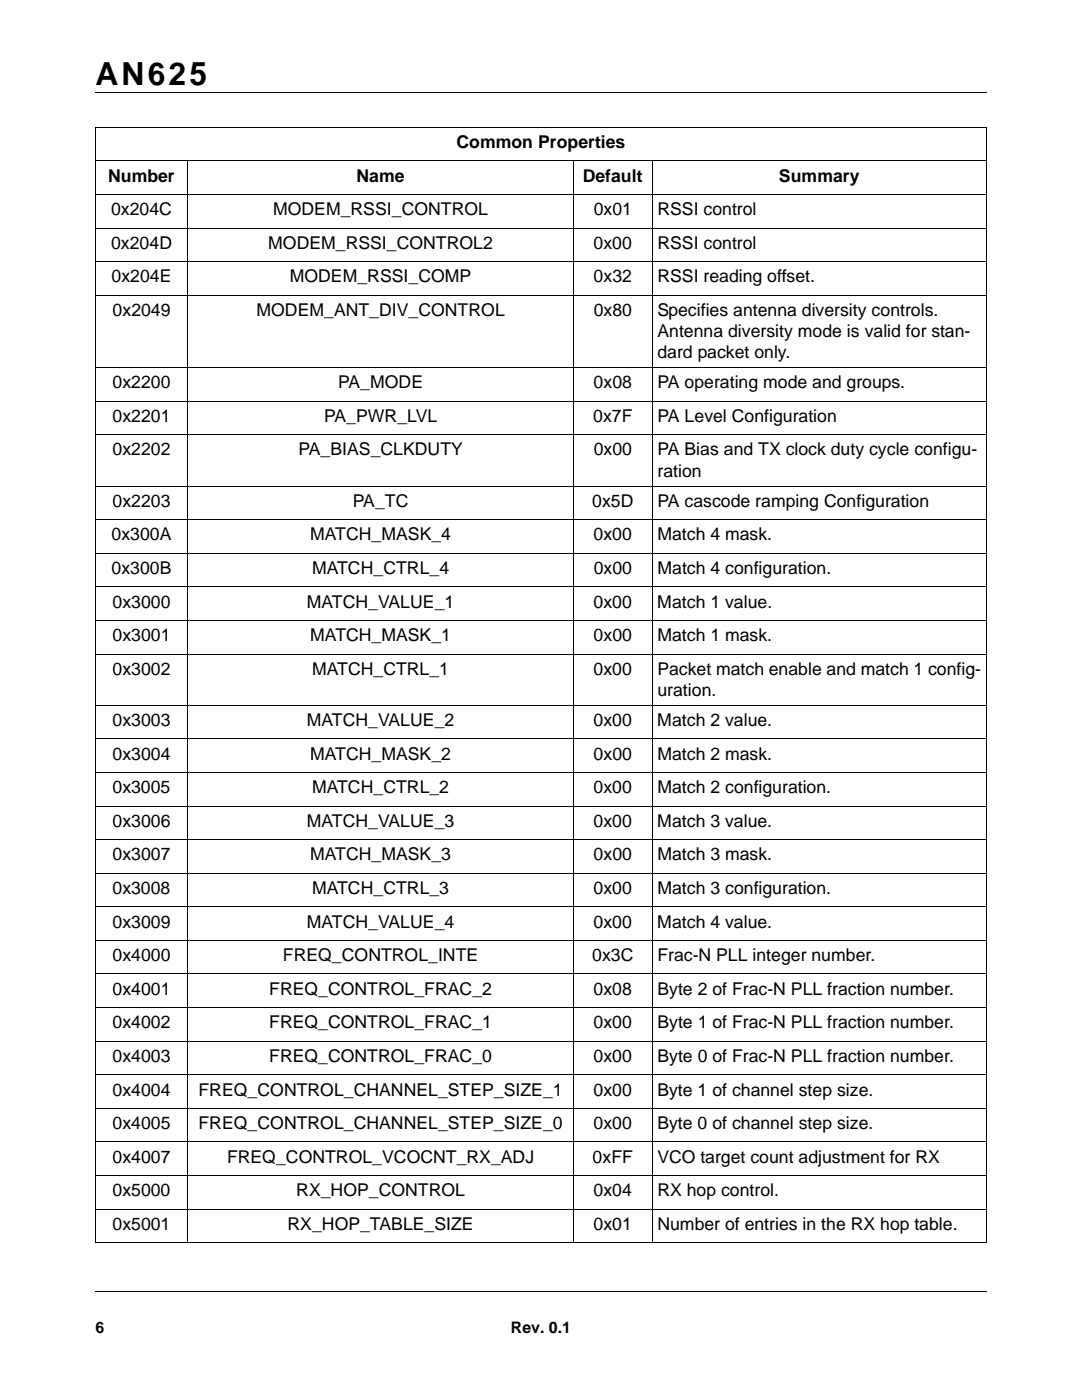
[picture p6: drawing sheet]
<svg xmlns="http://www.w3.org/2000/svg" width="216mm" height="279mm" viewBox="0 0 216 279" stroke-linecap="round" stroke-linejoin="round" font-family="sans-serif">
<defs><g id="words">
<text font-size="6.3" x="19" y="16.9">AN625</text>
<g font-size="3.5">
<text x="91.1" y="29.5">Common Properties</text>
<text x="21.6" y="36.3">Number</text>
<text x="71.1" y="36.3">Name</text>
<text x="116.3" y="36.3">Default</text>
<text x="155.4" y="36.3">Summary</text>
<text x="22.2" y="42.9">0x204C</text>
<text x="54.5" y="42.9">MODEM_RSSI_CONTROL</text>
<text x="118.5" y="42.9">0x01</text>
<text x="131.2" y="42.9">RSSI control</text>
<text x="22.2" y="49.6">0x204D</text>
<text x="53.5" y="49.6">MODEM_RSSI_CONTROL2</text>
<text x="118.5" y="49.6">0x00</text>
<text x="131.2" y="49.6">RSSI control</text>
<text x="22.3" y="56.3">0x204E</text>
<text x="57.8" y="56.3">MODEM_RSSI_COMP</text>
<text x="118.5" y="56.3">0x32</text>
<text x="131.2" y="56.3">RSSI reading offset.</text>
<text x="22.5" y="63">0x2049</text>
<text x="51.2" y="63">MODEM_ANT_DIV_CONTROL</text>
<text x="118.5" y="63">0x80</text>
<text x="131.2" y="63">Specifies antenna diversity controls.</text>
<text x="131.2" y="67.3">Antenna diversity mode is valid for stan-</text>
<text x="131.2" y="71.5">dard packet only.</text>
<text x="22.5" y="77.5">0x2200</text>
<text x="67.4" y="77.5">PA_MODE</text>
<text x="118.5" y="77.5">0x08</text>
<text x="131.2" y="77.5">PA operating mode and groups.</text>
<text x="22.5" y="84.2">0x2201</text>
<text x="64.7" y="84.2">PA_PWR_LVL</text>
<text x="118.4" y="84.2">0x7F</text>
<text x="131.2" y="84.2">PA Level Configuration</text>
<text x="22.5" y="90.9">0x2202</text>
<text x="59.5" y="90.9">PA_BIAS_CLKDUTY</text>
<text x="118.5" y="90.9">0x00</text>
<text x="131.2" y="90.9">PA Bias and TX clock duty cycle configu-</text>
<text x="131.2" y="95.1">ration</text>
<text x="22.5" y="101.1">0x2203</text>
<text x="70.4" y="101.1">PA_TC</text>
<text x="118.2" y="101.1">0x5D</text>
<text x="131.2" y="101.1">PA cascode ramping Configuration</text>
<text x="22.3" y="107.8">0x300A</text>
<text x="61.9" y="107.8">MATCH_MASK_4</text>
<text x="118.5" y="107.8">0x00</text>
<text x="131.2" y="107.8">Match 4 mask.</text>
<text x="22.3" y="114.5">0x300B</text>
<text x="62.3" y="114.5">MATCH_CTRL_4</text>
<text x="118.5" y="114.5">0x00</text>
<text x="131.2" y="114.5">Match 4 configuration.</text>
<text x="22.5" y="121.3">0x3000</text>
<text x="61.2" y="121.3">MATCH_VALUE_1</text>
<text x="118.4" y="121.3">0x00</text>
<text x="131.2" y="121.3">Match 1 value.</text>
<text x="22.5" y="127.9">0x3001</text>
<text x="61.9" y="127.9">MATCH_MASK_1</text>
<text x="118.4" y="127.9">0x00</text>
<text x="131.2" y="127.9">Match 1 mask.</text>
<text x="22.5" y="134.7">0x3002</text>
<text x="62.3" y="134.7">MATCH_CTRL_1</text>
<text x="118.5" y="134.7">0x00</text>
<text x="131.2" y="134.7">Packet match enable and match 1 config-</text>
<text x="131.2" y="138.9">uration.</text>
<text x="22.5" y="144.9">0x3003</text>
<text x="61.2" y="144.9">MATCH_VALUE_2</text>
<text x="118.4" y="144.9">0x00</text>
<text x="131.2" y="144.9">Match 2 value.</text>
<text x="22.5" y="151.6">0x3004</text>
<text x="61.9" y="151.6">MATCH_MASK_2</text>
<text x="118.4" y="151.6">0x00</text>
<text x="131.2" y="151.6">Match 2 mask.</text>
<text x="22.5" y="158.3">0x3005</text>
<text x="62.3" y="158.3">MATCH_CTRL_2</text>
<text x="118.5" y="158.3">0x00</text>
<text x="131.2" y="158.3">Match 2 configuration.</text>
<text x="22.5" y="165">0x3006</text>
<text x="61.2" y="165">MATCH_VALUE_3</text>
<text x="118.4" y="165">0x00</text>
<text x="131.2" y="165">Match 3 value.</text>
<text x="22.5" y="171.7">0x3007</text>
<text x="61.9" y="171.7">MATCH_MASK_3</text>
<text x="118.4" y="171.7">0x00</text>
<text x="131.2" y="171.7">Match 3 mask.</text>
<text x="22.5" y="178.4">0x3008</text>
<text x="62.3" y="178.4">MATCH_CTRL_3</text>
<text x="118.5" y="178.4">0x00</text>
<text x="131.2" y="178.4">Match 3 configuration.</text>
<text x="22.5" y="185.1">0x3009</text>
<text x="61.2" y="185.1">MATCH_VALUE_4</text>
<text x="118.4" y="185.1">0x00</text>
<text x="131.2" y="185.1">Match 4 value.</text>
<text x="22.5" y="191.8">0x4000</text>
<text x="56.5" y="191.8">FREQ_CONTROL_INTE</text>
<text x="118.2" y="191.8">0x3C</text>
<text x="131.2" y="191.8">Frac-N PLL integer number.</text>
<text x="22.5" y="198.5">0x4001</text>
<text x="53.7" y="198.5">FREQ_CONTROL_FRAC_2</text>
<text x="118.4" y="198.5">0x08</text>
<text x="131.2" y="198.5">Byte 2 of Frac-N PLL fraction number.</text>
<text x="22.5" y="205.2">0x4002</text>
<text x="53.7" y="205.2">FREQ_CONTROL_FRAC_1</text>
<text x="118.4" y="205.2">0x00</text>
<text x="131.2" y="205.2">Byte 1 of Frac-N PLL fraction number.</text>
<text x="22.5" y="211.9">0x4003</text>
<text x="53.7" y="211.9">FREQ_CONTROL_FRAC_0</text>
<text x="118.4" y="211.9">0x00</text>
<text x="131.2" y="211.9">Byte 0 of Frac-N PLL fraction number.</text>
<text x="22.5" y="218.6">0x4004</text>
<text x="39.6" y="218.6">FREQ_CONTROL_CHANNEL_STEP_SIZE_1</text>
<text x="118.5" y="218.6">0x00</text>
<text x="131.2" y="218.6">Byte 1 of channel step size.</text>
<text x="22.5" y="225.4">0x4005</text>
<text x="39.6" y="225.4">FREQ_CONTROL_CHANNEL_STEP_SIZE_0</text>
<text x="118.5" y="225.4">0x00</text>
<text x="131.2" y="225.4">Byte 0 of channel step size.</text>
<text x="22.5" y="232">0x4007</text>
<text x="45.3" y="232">FREQ_CONTROL_VCOCNT_RX_ADJ</text>
<text x="118.3" y="232">0xFF</text>
<text x="131.2" y="232">VCO target count adjustment for RX</text>
<text x="22.5" y="238.8">0x5000</text>
<text x="59.1" y="238.8">RX_HOP_CONTROL</text>
<text x="118.4" y="238.8">0x04</text>
<text x="131.2" y="238.8">RX hop control.</text>
<text x="22.5" y="245.5">0x5001</text>
<text x="57.4" y="245.5">RX_HOP_TABLE_SIZE</text>
<text x="118.5" y="245.5">0x01</text>
<text x="131.2" y="245.5">Number of entries in the RX hop table.</text>
</g>
<g font-size="3.2">
<text x="19" y="266">6</text>
<text x="102" y="266">Rev. 0.1</text>
</g>
</g></defs>
<path d="M19 18.4h177.8M19.1 257.8h177.8" fill="none" stroke="#000" stroke-width=".2"/>
<path d="M166.8 259.4h30.7v14.7h-30.7z" fill="#fff"/>
<g fill="none" stroke="#000" stroke-width=".2">
<path d="M19 25.4h177.9M19 32.1h177.9M19 38.8h177.9M19 25.5v222.4M37.5 32v216.1M114.4 32v216.1M130.1 32v216.1M196.8 25.5v222.4M19 45.5h177.9M19 52.2h177.9M19 58.9h177.9M19 73.4h177.9"/>
<path d="M19 80.1h177.9M19 86.8h177.9M19 97h177.9M19 103.7h177.9M19 110.4h177.9M19 117.1h177.9M19 123.8h177.9M19 130.5h177.9M19 140.8h177.9M19 147.5h177.9M19 154.2h177.9M19 160.9h177.9"/>
<path d="M19 167.6h177.9M19 174.3h177.9M19 181h177.9M19 187.7h177.9M19 194.4h177.9M19 201.1h177.9M19 207.8h177.9M19 214.5h177.9M19 221.2h177.9M19 227.9h177.9M19 234.6h177.9M19 241.3h177.9"/>
<path d="M19 248h177.9"/>
</g>
<use href="#words"/>
</svg>
